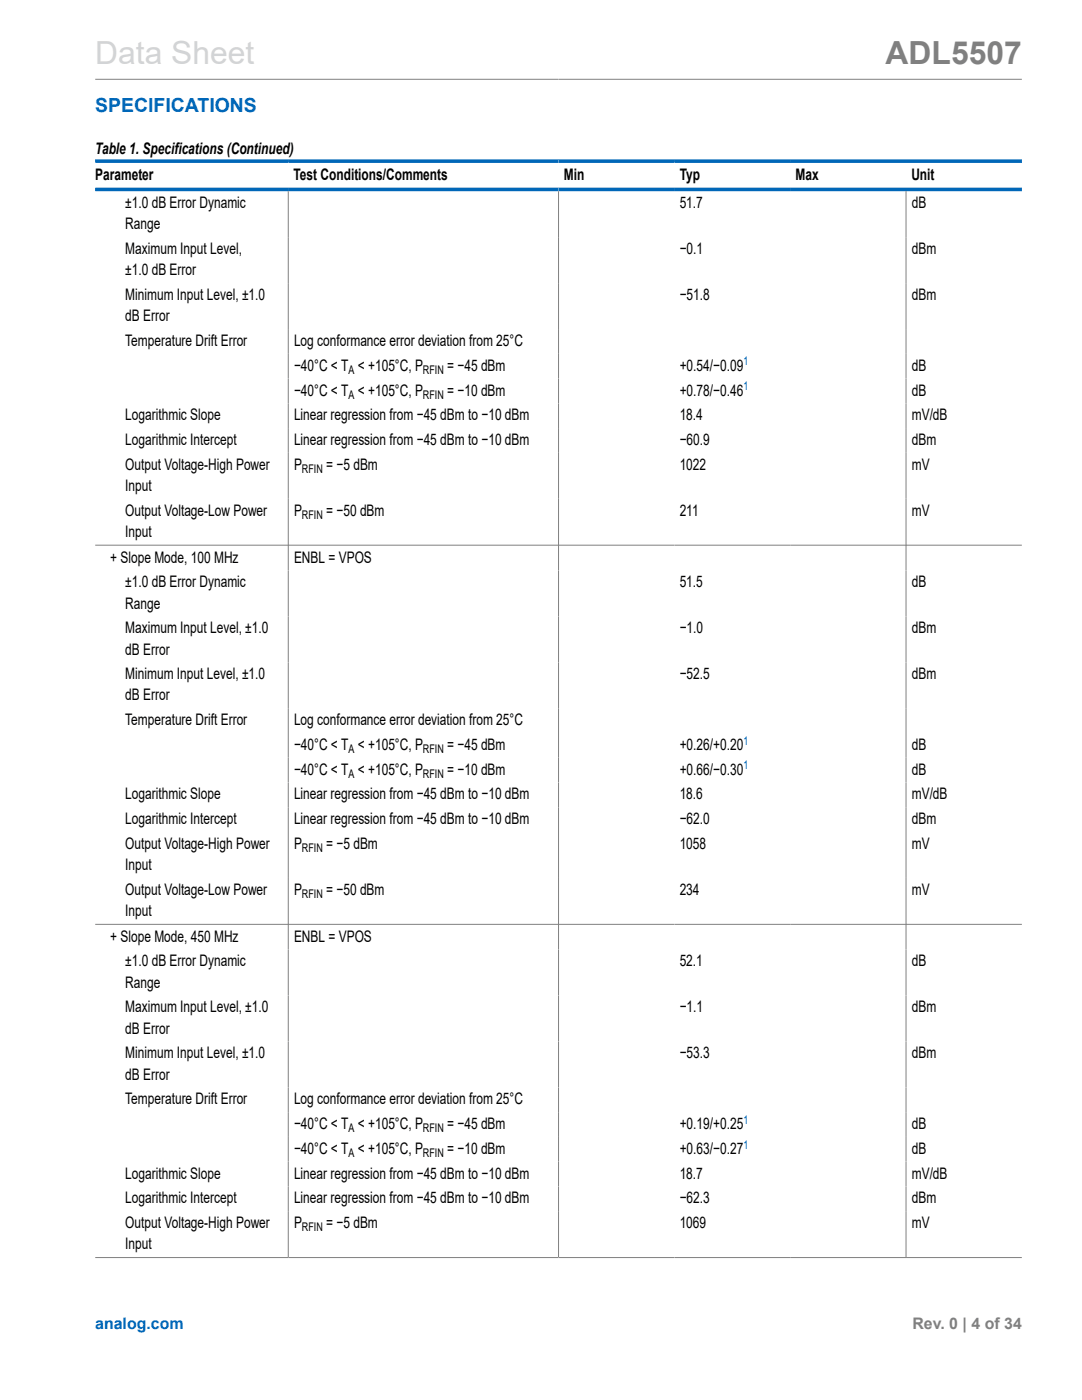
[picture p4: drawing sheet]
<svg xmlns="http://www.w3.org/2000/svg" width="216mm" height="279mm" viewBox="0 0 216 279" stroke-linecap="round" stroke-linejoin="round" font-family="sans-serif">
<defs><g id="words">
<text font-size="6.3" fill="#d3d3d3" x="19" y="12.7">Data Sheet</text>
<text font-size="6.3" fill="#808080" x="176.7" y="12.7">ADL5507</text>
<text font-size="3.9" fill="#0067b8" x="19" y="22.3">SPECIFICATIONS</text>
<g font-size="3.2">
<text x="19" y="30.8">Table 1. Specifications (Continued)</text>
<text x="19" y="35.9">Parameter</text>
<text x="58.6" y="35.9">Test Conditions/Comments</text>
<text x="112.5" y="35.9">Min</text>
<text x="135.6" y="35.9">Typ</text>
<text x="158.7" y="35.9">Max</text>
<text x="181.8" y="35.9">Unit</text>
<text x="25" y="41.5">±1.0 dB Error Dynamic</text>
<text x="135.6" y="41.5">51.7</text>
<text x="181.9" y="41.5">dB</text>
<text x="25" y="45.8">Range</text>
<text x="25" y="50.7">Maximum Input Level,</text>
<text x="135.6" y="50.7">−0.1</text>
<text x="181.9" y="50.7">dBm</text>
<text x="25" y="54.9">±1.0 dB Error</text>
<text x="25" y="59.9">Minimum Input Level, ±1.0</text>
<text x="135.6" y="59.9">−51.8</text>
<text x="181.9" y="59.9">dBm</text>
<text x="25" y="64.1">dB Error</text>
<text x="25" y="69.1">Temperature Drift Error</text>
<text x="58.7" y="69.1">Log conformance error deviation from 25°C</text>
<text x="58.7" y="74">−40°C &lt; T &lt; +105°C, P</text>
<text x="89.2" y="74">= −45 dBm</text>
<text x="135.6" y="74">+0.54/−0.09</text>
<text x="181.9" y="74">dB</text>
<text x="25" y="83.9">Logarithmic Slope</text>
<text x="58.7" y="83.9">Linear regression from −45 dBm to −10 dBm</text>
<text x="58.7" y="78.9">−40°C &lt; T &lt; +105°C, P</text>
<text x="89.2" y="78.9">= −10 dBm</text>
<text x="135.6" y="78.9">+0.78/−0.46</text>
<text x="135.6" y="83.9">18.4</text>
<text x="181.9" y="78.9">dB</text>
<text x="181.9" y="83.9">mV/dB</text>
<text x="25" y="88.8">Logarithmic Intercept</text>
<text x="58.7" y="88.8">Linear regression from −45 dBm to −10 dBm</text>
<text x="135.6" y="88.8">−60.9</text>
<text x="181.9" y="88.8">dBm</text>
<text x="25" y="93.8">Output Voltage-High Power</text>
<text x="58.7" y="93.8">P</text>
<text x="65.1" y="93.8">= −5 dBm</text>
<text x="135.6" y="93.8">1022</text>
<text x="181.9" y="93.8">mV</text>
<text x="25" y="98">Input</text>
<text x="25" y="102.9">Output Voltage-Low Power</text>
<text x="25" y="107.2">Input</text>
<text x="58.7" y="102.9">P</text>
<text x="65.1" y="102.9">= −50 dBm</text>
<text x="135.6" y="102.9">211</text>
<text x="181.9" y="102.9">mV</text>
<text x="22" y="112.3">+ Slope Mode, 100 MHz</text>
<text x="58.7" y="112.3">ENBL = VPOS</text>
<text x="25" y="117.2">±1.0 dB Error Dynamic</text>
<text x="135.6" y="117.2">51.5</text>
<text x="181.9" y="117.2">dB</text>
<text x="25" y="121.4">Range</text>
<text x="25" y="126.4">Maximum Input Level, ±1.0</text>
<text x="25" y="130.6">dB Error</text>
<text x="135.6" y="126.4">−1.0</text>
<text x="181.9" y="126.4">dBm</text>
<text x="25" y="135.6">Minimum Input Level, ±1.0</text>
<text x="135.6" y="135.6">−52.5</text>
<text x="181.9" y="135.6">dBm</text>
<text x="25" y="139.8">dB Error</text>
<text x="25" y="144.7">Temperature Drift Error</text>
<text x="58.7" y="144.7">Log conformance error deviation from 25°C</text>
<text x="58.7" y="149.7">−40°C &lt; T &lt; +105°C, P</text>
<text x="89.2" y="149.7">= −45 dBm</text>
<text x="135.6" y="149.7">+0.26/+0.20</text>
<text x="181.9" y="149.7">dB</text>
<text x="58.7" y="154.6">−40°C &lt; T &lt; +105°C, P</text>
<text x="89.2" y="154.6">= −10 dBm</text>
<text x="135.6" y="154.6">+0.66/−0.30</text>
<text x="181.9" y="154.6">dB</text>
<text x="25" y="159.5">Logarithmic Slope</text>
<text x="58.7" y="159.5">Linear regression from −45 dBm to −10 dBm</text>
<text x="135.6" y="159.5">18.6</text>
<text x="181.9" y="159.5">mV/dB</text>
<text x="25" y="164.5">Logarithmic Intercept</text>
<text x="58.7" y="164.5">Linear regression from −45 dBm to −10 dBm</text>
<text x="135.6" y="164.5">−62.0</text>
<text x="181.9" y="164.5">dBm</text>
<text x="25" y="169.4">Output Voltage-High Power</text>
<text x="25" y="173.7">Input</text>
<text x="58.7" y="169.4">P</text>
<text x="65.1" y="169.4">= −5 dBm</text>
<text x="135.6" y="169.4">1058</text>
<text x="181.9" y="169.4">mV</text>
<text x="25" y="178.6">Output Voltage-Low Power</text>
<text x="58.7" y="178.6">P</text>
<text x="65.1" y="178.6">= −50 dBm</text>
<text x="135.6" y="178.6">234</text>
<text x="181.9" y="178.6">mV</text>
<text x="25" y="182.8">Input</text>
<text x="22" y="187.9">+ Slope Mode, 450 MHz</text>
<text x="58.7" y="187.9">ENBL = VPOS</text>
<text x="25" y="192.9">±1.0 dB Error Dynamic</text>
<text x="25" y="197.1">Range</text>
<text x="135.6" y="192.9">52.1</text>
<text x="181.9" y="192.9">dB</text>
<text x="25" y="202.1">Maximum Input Level, ±1.0</text>
<text x="135.6" y="202.1">−1.1</text>
<text x="181.9" y="202.1">dBm</text>
<text x="25" y="206.3">dB Error</text>
<text x="25" y="211.2">Minimum Input Level, ±1.0</text>
<text x="25" y="215.5">dB Error</text>
<text x="135.6" y="211.2">−53.3</text>
<text x="181.9" y="211.2">dBm</text>
<text x="25" y="220.4">Temperature Drift Error</text>
<text x="58.7" y="220.4">Log conformance error deviation from 25°C</text>
<text x="58.7" y="225.3">−40°C &lt; T &lt; +105°C, P</text>
<text x="89.2" y="225.3">= −45 dBm</text>
<text x="135.6" y="225.3">+0.19/+0.25</text>
<text x="181.9" y="225.3">dB</text>
<text x="58.7" y="230.3">−40°C &lt; T &lt; +105°C, P</text>
<text x="89.2" y="230.3">= −10 dBm</text>
<text x="135.6" y="230.3">+0.63/−0.27</text>
<text x="181.9" y="230.3">dB</text>
<text x="25" y="235.2">Logarithmic Slope</text>
<text x="58.7" y="235.2">Linear regression from −45 dBm to −10 dBm</text>
<text x="135.6" y="235.2">18.7</text>
<text x="181.9" y="235.2">mV/dB</text>
<text x="25" y="240.2">Logarithmic Intercept</text>
<text x="25" y="245.1">Output Voltage-High Power</text>
<text x="58.7" y="240.2">Linear regression from −45 dBm to −10 dBm</text>
<text x="58.7" y="245.1">P</text>
<text x="65.1" y="245.1">= −5 dBm</text>
<text x="135.6" y="245.1">1069</text>
<text x="135.6" y="240.2">−62.3</text>
<text x="181.9" y="245.1">mV</text>
<text x="181.9" y="240.2">dBm</text>
<text x="25" y="249.3">Input</text>
</g>
<text font-size="3.2" fill="#0067b8" x="19" y="265.3">analog.com</text>
<text font-size="3.2" fill="#808080" x="182.1" y="265.3">Rev. 0 | 4 of 34</text>
<g font-size="2.4">
<text x="69.5" y="74.6">A</text>
<text x="84.4" y="74.6">RFIN</text>
<text x="69.5" y="79.6">A</text>
<text x="84.4" y="79.6">RFIN</text>
<text x="60.3" y="94.4">RFIN</text>
<text x="60.3" y="103.6">RFIN</text>
<text x="69.5" y="150.3">A</text>
<text x="69.5" y="155.2">A</text>
<text x="84.4" y="150.3">RFIN</text>
<text x="84.4" y="155.2">RFIN</text>
<text x="60.3" y="170.1">RFIN</text>
<text x="60.3" y="179.2">RFIN</text>
<text x="69.5" y="226">A</text>
<text x="84.4" y="226">RFIN</text>
<text x="69.5" y="230.9">A</text>
<text x="84.4" y="230.9">RFIN</text>
<text x="60.3" y="245.7">RFIN</text>
</g>
<g font-size="2.4" fill="#0067b8">
<text x="148.3" y="77.9">1</text>
<text x="148.3" y="72.9">1</text>
<text x="148.3" y="148.6">1</text>
<text x="148.3" y="153.6">1</text>
<text x="148.3" y="224.3">1</text>
<text x="148.3" y="229.2">1</text>
</g>
</g></defs>
<path d="M19 15.8h184.9M57.5 38.2v212.7M111.5 38.2v212.7M180.8 38.2v212.7M19 108.8h184.9M19 184.5h184.9M19 251h184.9" fill="none" stroke="#808080" stroke-width=".2"/>
<path d="M19 32.2h184.9M19 37.8h184.9" fill="none" stroke="#0067b8" stroke-width=".71"/>
<use href="#words"/>
</svg>
